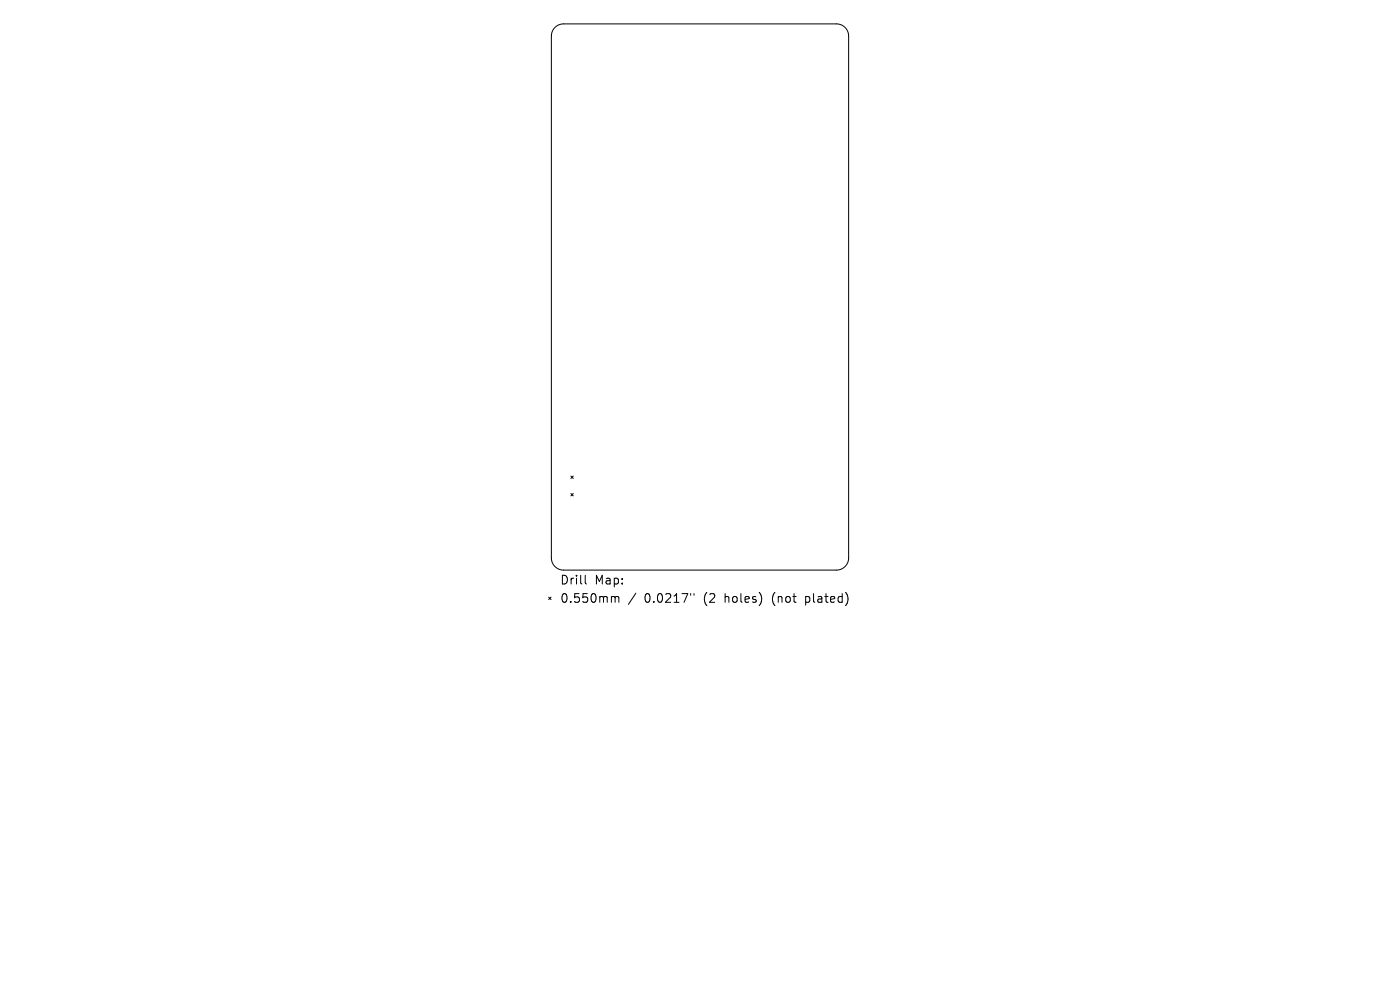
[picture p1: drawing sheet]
<svg xmlns="http://www.w3.org/2000/svg" width="297mm" height="210mm" viewBox="0 0 297 210" stroke-linecap="round" stroke-linejoin="round" font-family="sans-serif">
<defs><g id="words">
<g font-size="2.6">
<text x="118.7" y="124.2">Drill</text>
<text x="126.2" y="124.2">Map:</text>
<text x="118.7" y="128.1">0.550mm</text>
<text x="136.7" y="128.1">0.0217&quot;</text>
<text x="149.4" y="128.1">(2</text>
<text x="154" y="128.1">holes)</text>
<text x="164.2" y="128.1">(not</text>
<text x="171.5" y="128.1">plated)</text>
</g>
</g></defs>
<g fill="none" stroke="#000" stroke-width=".21">
<path d="M117.7 5.8l.8-.5 1.1-.2h57.8a2.59 2.59 0 0 1 2.6 2.6v110.6a2.59 2.59 0 0 1-2.6 2.6h-57.8a2.59 2.59 0 0 1-2.6-2.6v-110.6l.1-.9zM121.1 101l.5 .5M121.1 104.7l.5 .5M121.6 101l-.5 .5M121.6 104.7l-.5 .5M116.4 126.7l.5 .5M116.9 126.7l-.5 .5M124.2 122v1.6l.2 .3M130 126.5l.4 .1 .1 .2M130.5 126.8l.3-.3 .4 .1 .1 1.2M130.5 126.8v1M134.9 125.8l-1.6 2.4"/>
<path d="M146.5 125.9v.4M147.2 125.9v.4"/>
</g>
<use href="#words"/>
</svg>
